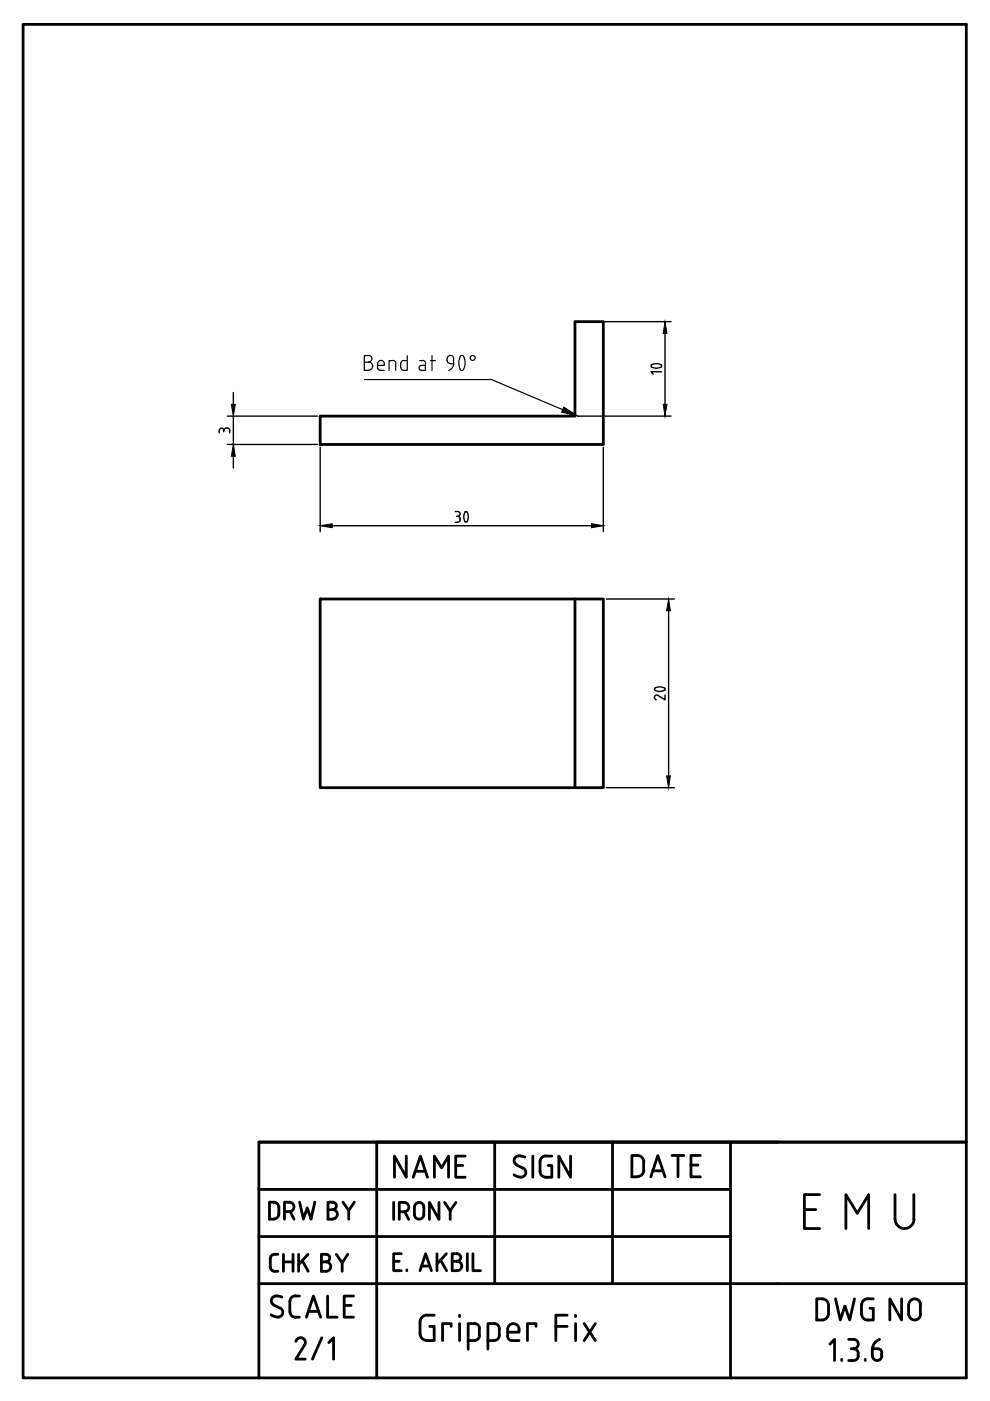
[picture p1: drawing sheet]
<svg xmlns="http://www.w3.org/2000/svg" width="210mm" height="297mm" viewBox="0 0 210 297" stroke-linecap="round" stroke-linejoin="round" font-family="sans-serif">
<!-- layer: 0 -->
<g fill="none" stroke="#000" stroke-width=".59">
<path d="M4.9 5.2h200v286.9h-200zM67.9 88.2h54v-20h6v26h-60zM67.9 127h60v40h-60zM121.9 127v40M54.9 242.1h150h-50v50M54.9 252.2h100M59.1 257.4a1.08 1.08 0 0 1-1.1 1M59.1 257.4v-1.4a1.08 1.08 0 0 0-1.1-1.1h-.9v3.6h.9M60.3 256.9h1a.99 .99 0 0 0 1-1 .99 .99 0 0 0-1-1h-1v3.6M61.5 256.9l.8 1.6M63.5 254.9l.8 3.6 .8-2.4 .8 2.4 .8-3.6M69.5 256.5h1"/>
<path d="M70.5 254.9h-1v3.6h1M70.5 254.9a.78 .78 0 0 1 .8 .8 .78 .78 0 0 1-.8 .8 .99 .99 0 0 1 1 1 .99 .99 0 0 1-1 .9M72.7 254.9l1.2 1.8 1.2-1.8M73.9 256.7v1.8M83.5 254.9v3.6M84.7 256.9h1M85.7 254.9h-1v3.6M85.7 254.9a.99 .99 0 0 1 1 1 .99 .99 0 0 1-1 1M85.8 256.9l.8 1.6M86.1 245.1v4.5l-2.5-4.5v4.5M87.6 249.6l1.5-4.5 1.5 4.5M87.9 255.9v1.6a.99 .99 0 0 0 1 1 .99 .99 0 0 0 1-1v-1.6"/>
<path d="M88 248.3h2.2M89.9 255.9a.99 .99 0 0 0-1-1 .99 .99 0 0 0-1 1M92.1 249.6v-4.5l1.5 2.5 1.5-2.5v4.5M93.1 254.9v3.6l-2.1-3.6v3.6M94.3 254.9l1.1 1.8 1.3-1.8M95.4 256.7v1.8M96.6 247.1h1.5M98.6 245.1h-2v4.5h2M104.9 242.1h-25v50M109 249.1l.7 .4 .8 .1M109.5 247l1.4 .7a.99 .99 0 0 1 .6 1.1 .99 .99 0 0 1-1 .8M110 245.1a.99 .99 0 0 0-1 .7 .99 .99 0 0 0 .5 1.1"/>
<path d="M110 245.1l1.3 .2M113 245.1v4.5M114.5 248.3a1.25 1.25 0 0 0 1.2 1.3M115.7 245.1h1.3M115.7 245.1a1.25 1.25 0 0 0-1.2 1.2v2.1M116.2 247.1h.8v2.5h-1.3M121 245.1v4.5l-2.5-4.5v4.5M129.9 242.1h-25v30.1M135.1 249.5a1.38 1.38 0 0 0 1.4-1.4v-1.7a1.3 1.3 0 0 0-1.4-1.4h-1.1v4.5h1.1M138 249.5l1.5-4.5 1.5 4.5M138.4 248.2h2.1M142.5 245h2.5"/>
<path d="M143.7 245v4.5M146.5 247h1.5M148.5 245h-2v4.5h2M154.9 242.1h-25v30.1M164.9 242.1h-110v50M170.5 256.5h2.5M173.8 253.3h-3.3v7.2h3.3M189.8 253.3v5.2M189.8 258.5a2.01 2.01 0 0 0 2 2 2.01 2.01 0 0 0 2-2M193.7 253.3v5.2M54.9 262.2h100M54.9 272.2h150"/>
<path d="M57.3 266.9v1.7a.91 .91 0 0 0 .9 .9h.7M57.5 278.8l.7 .3 .8 .2M58.5 274.7l1.3 .3M58.5 274.8a.99 .99 0 0 0-1 .8 .99 .99 0 0 0 .6 1.1l1.3 .7M58.9 265.9a1.24 1.24 0 0 0-1.5 .6l-.1 .3M59.4 277.3a.99 .99 0 0 1 .5 1.2 .99 .99 0 0 1-.9 .7M60.1 265.9v3.6M60.1 267.5h2M61.5 275.9v2.3M61.5 278.2a1.12 1.12 0 0 0 1.1 1.1h.9M62.1 265.9v3.6M62.6 274.8h.9"/>
<path d="M62.6 274.7a1.12 1.12 0 0 0-1.1 1.2M63.3 265.9v3.6M64.1 267.3l1.2 2.2M65 279.3l1.4-4.5 1.6 4.5M65.3 265.9l-2 2.2M65.4 278h2.1M69.1 267.5a.78 .78 0 0 0 .8-.8 .78 .78 0 0 0-.8-.8h-1v3.6h1a.99 .99 0 0 0 1-1 .99 .99 0 0 0-1-1h-1M69.5 274.8v4.5h2M71.3 265.9l1.2 1.9 1.2-1.9M72.5 267.8v1.7M73 276.8h1.5M75 274.8h-2v4.5h2"/>
<path d="M83.5 267.4h1.2M85.1 265.8h-1.6v3.6h1.6M86.3 269.2v.2M89.1 269.4l1.1-3.6 1.3 3.6M89.4 268.4h1.7M90.5 278.8h1.6M90.6 278.8a1.5 1.5 0 0 0-1.5 1.5M92.7 265.8v3.6M93.4 267.2l1.3 2.2M94.6 265.8l-1.9 2.2M96.9 267.4a.78 .78 0 0 0 .8-.8 .78 .78 0 0 0-.8-.8h-1v3.6h1a.99 .99 0 0 0 1-1 .99 .99 0 0 0-1-1h-1M97.4 278.8v.3"/>
<path d="M99.1 265.8v3.6M100.3 265.8v3.6h1.6M120.3 278.8h-2.5v5.4M122 278.8v.3M175.7 276.8a1.38 1.38 0 0 0-1.4-1.4h-1.1v4.5a2.08 2.08 0 0 0 2.2-.6l.3-.8v-1.7M177.2 275.4l1 4.5 .9-3 1.1 3 1-4.5M179.4 260.5v-7.2l2.4 4 2.4-4v7.2M182.7 276.6v2M184.4 277.4h.8v2.5h-1.3a1.25 1.25 0 0 1-1.2-1.3M185.2 275.4h-1.3a1.25 1.25 0 0 0-1.2 1.2M191.2 275.4v4.5l-2.5-4.5v4.5M192.6 276.6v2"/>
<path d="M192.7 276.6a1.25 1.25 0 0 1 1.2-1.2 1.25 1.25 0 0 1 1.3 1.2l-.1 2M192.7 278.6a1.25 1.25 0 0 0 1.2 1.3 1.25 1.25 0 0 0 1.3-1.3M63.7 283.6a1.04 1.04 0 0 0-1 .8M63.8 283.6a.99 .99 0 0 1 .8 1.6M64.6 285.2l-1.9 3h2M68.2 283.6l-2 4.6M69.7 284.6l1-1v4.6M89.1 280.3v2.4a1.5 1.5 0 0 0 1.4 1.5h1.6v-3h-1M95.7 281.2v-.6h-1.9v3.6M97.4 280.6v3.6M99.3 284.2h1.3M100.6 280.6h-1.3v5.4"/>
<path d="M100.6 280.6a1.04 1.04 0 0 1 1.1 1.1M101.6 281.7v1.5M101.7 283.1a1.04 1.04 0 0 1-1.1 1.1M103.4 284.2h1.4M104.8 280.6h-1.4v5.4M104.8 280.6a1.04 1.04 0 0 1 1.1 1.1v1.5a1.04 1.04 0 0 1-1.1 1M107.6 282.4h2.5a1.29 1.29 0 0 0-.6-1.6 1.29 1.29 0 0 0-1.6 .3 3.4 3.4 0 0 0 0 2.9l.6 .2M108.5 284.2h1.6M113.7 281.2v-.6h-1.9v3.6M117.8 281.2h2.5M122 280.6v3.6M123.9 280.6l2.3 3.6"/>
<path d="M126.2 280.6l-2.3 3.6M176 285l.9-1v4.5M178.5 288.2v.3M179.9 284h1.1a.99 .99 0 0 1 1 1 .99 .99 0 0 1-1 1M180.5 286h.5M181 286a.99 .99 0 0 1 1 1M181.9 287v.5M182 287.5a.99 .99 0 0 1-1 1h-1.1M183.5 288.2v.3M185 287.5a.99 .99 0 0 0 1 1 .99 .99 0 0 0 1-1M186 286h-1.1v1.5M186 286l.7 .2a1.31 1.31 0 0 1 .2 1.3"/>
<path d="M186.5 284a2.26 2.26 0 0 0-1.5 2"/>
</g>
<!-- layer: Annotations -->
<g fill="none" stroke="#000" stroke-width=".3">
<path d="M122.5 68.2h19.8M138.1 77.4l.1-.1a1.96 1.96 0 0 1 2 .1l.1 .2a1.53 1.53 0 0 1-2.3 0zM140.3 78.8h-2.3l.5 .5M141 70.7v15M47.4 91.3v.2M48.2 90.8a.55 .55 0 0 0-.7 .4 .49 .49 0 0 0-.5-.4 .49 .49 0 0 0-.5 .4v.6M48.2 94.2h19.1M48.2 88.2h19.1M48.2 90.8l.4 .2 .1 .8M49.5 83.2v2.5M49.5 88.2v6M49.5 96.7v2.5"/>
<path d="M67.9 94.8v17.9M122.5 88.2h19.8M127.9 94.8v17.9M70.4 111.5h55M96.5 108.5h.6a.49 .49 0 0 1 .5 .4 .49 .49 0 0 1-.5 .5M96.5 110.7h.6M96.8 109.5h.3M97.1 109.5l.4 .2 .1 .3M97.5 110v.2M97.6 110.2l-.3 .4-.2 .1M98.6 108.6l.4-.1a1.66 1.66 0 0 1-.2 2.2l-.2-.1M98.6 108.6a2.1 2.1 0 0 0 0 2"/>
<path d="M128.6 127h14.4M141.8 129.5v35M138.8 146l.1-.1a2.05 2.05 0 0 1 2.1 .1v.1a1.58 1.58 0 0 1-2.2 0zM141 147.4v1l-1.5-1a.5 .5 0 0 0-.7 .3 .5 .5 0 0 0 .3 .7M128.6 167h14.4"/>
</g>
<path d="M141 68.2l.4 2.5h-.8zM49.5 94.2l.4 2.5h-.8zM49.1 85.7h.8l-.4 2.5zM140.6 85.7h.8l-.4 2.5zM67.9 111.5l2.5-.5v.9zM125.4 111l2.5 .5-2.5 .4zM141.8 127l.3 2.5h-.8zM141.3 164.5h.8l-.3 2.5z" fill="#000" stroke="#000" stroke-width=".21"/>
<!-- layer: AM_5 -->
<g fill="none" stroke="#000" stroke-width=".25">
<path d="M77.2 76.8h.9M78.2 78.5a.87 .87 0 0 0 .8-.9 .87 .87 0 0 0-.8-.8 .7 .7 0 0 0 .7-.7 .7 .7 0 0 0-.7-.7h-1v3.1h.9M80 77.1v.9M80.1 77.1a.74 .74 0 0 1 .9-.7 .74 .74 0 0 1 .5 1.1h-1.5M80.1 78l.1 .3 .4 .2M80.6 78.5h.9M83.3 76.5h-.8v2M83.3 76.4a.61 .61 0 0 1 .6 .6M83.9 77v1.5M86.3 75.4v3.1h-.7a.61 .61 0 0 1-.6-.6l-.1-.9M86.3 76.5l-.7-.1a.61 .61 0 0 0-.6 .6M89 76.5h.6"/>
<path d="M89.6 76.4a.61 .61 0 0 1 .6 .6M90.2 77v1.5h-.8a.53 .53 0 0 1-.6-.5 .53 .53 0 0 1 .6-.5h.8M91.3 76.5h1M91.6 75.4v3.1M94.8 76.1v.3M94.8 76.4a.7 .7 0 0 0 .7 .7M95.5 77.1h.7M96.2 76.1v.9M96.2 76.1a.7 .7 0 0 0-.7-.7 .7 .7 0 0 0-.7 .7M96.2 77a1.59 1.59 0 0 1-1.1 1.5M97.6 75.5a.44 .44 0 0 1 .7 0l.3 1v.9a.96 .96 0 0 1-.7 1.1l-.3-.2M97.6 75.5l-.3 1.4 .3 1.4"/>
<path d="M77.2 80.5h27l15.1 6.4"/>
<circle cx="100.2" cy="75.9" r=".53"/>
</g>
<path d="M119.5 86.3l3 1.9-3.4-.8z" fill="#000" stroke="#000" stroke-width=".21"/>
</svg>
